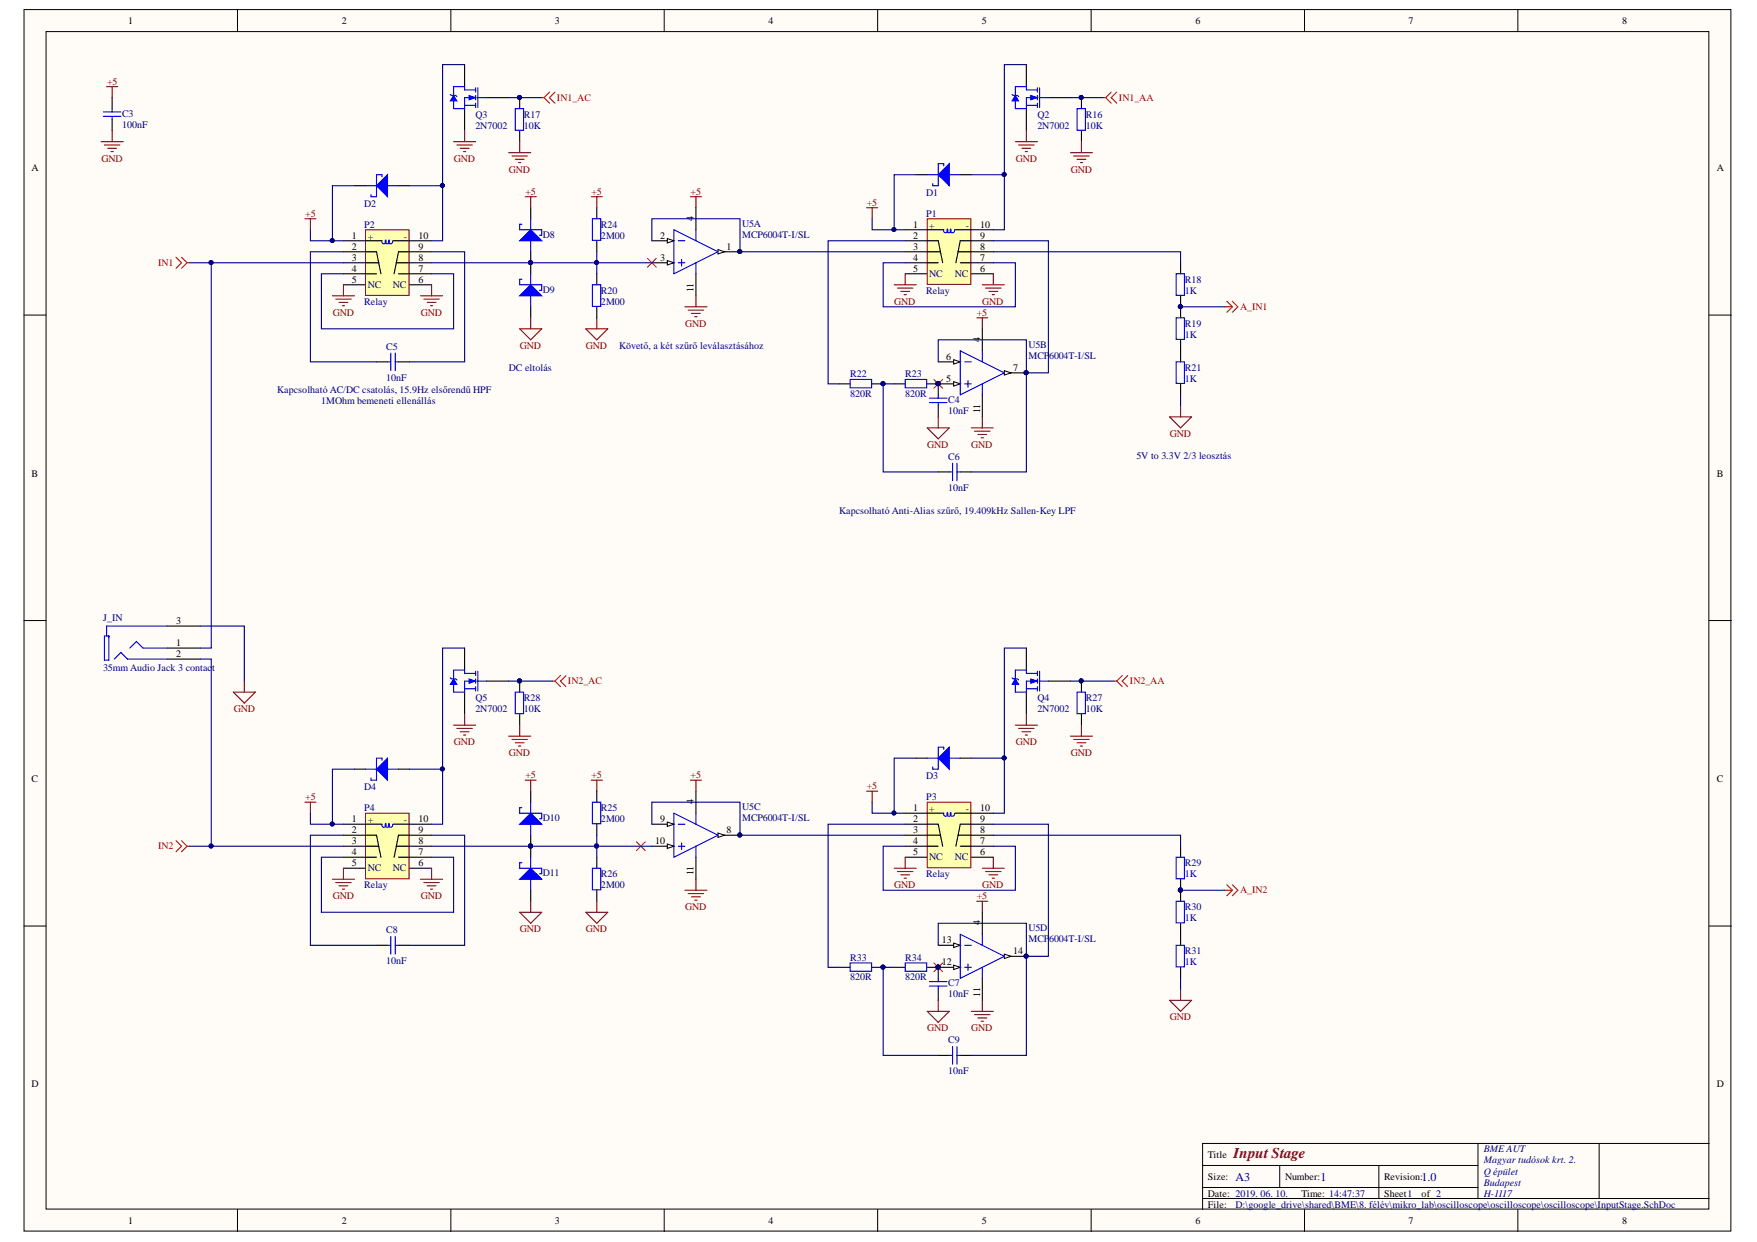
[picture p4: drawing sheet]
<svg xmlns="http://www.w3.org/2000/svg" width="297mm" height="210mm" viewBox="0 0 297 210" stroke-linecap="round" stroke-linejoin="round" font-family="sans-serif">
<defs><g id="words">
<text font-size="2.5" fill="#800000" x="208.5" y="195.7">Input Stage</text>
<g font-size="2" fill="#000080">
<text x="208.9" y="199.5">A3</text>
<text x="223.3" y="199.5">1</text>
<text x="240.3" y="199.5">1.0</text>
</g>
<g font-size="1.7">
<text x="21.7" y="4.1">1</text>
<text x="57.8" y="4.1">2</text>
<text x="93.8" y="4.1">3</text>
<text x="129.9" y="4.1">4</text>
<text x="166" y="4.1">5</text>
<text x="202.1" y="4.1">6</text>
<text x="238.1" y="4.1">7</text>
<text x="274.3" y="4.1">8</text>
<text x="5.3" y="28.9">A</text>
<text x="290.3" y="28.9">A</text>
<text x="59.5" y="40.3">1</text>
<text x="70.7" y="40.3">10</text>
<text x="111.6" y="40.3">2</text>
<text x="117.3" y="37.4" transform="rotate(-90 117.3 37.4)">4</text>
<text x="154.4" y="38.5">1</text>
<text x="154.4" y="40.3">2</text>
<text x="165.7" y="40.3">9</text>
<text x="165.7" y="38.5">10</text>
<text x="59.5" y="42.2">2</text>
<text x="59.5" y="44">3</text>
<text x="59.5" y="45.9">4</text>
<text x="59.5" y="47.8">5</text>
<text x="70.7" y="47.8">6</text>
<text x="70.7" y="45.9">7</text>
<text x="70.7" y="44">8</text>
<text x="70.7" y="42.2">9</text>
<text x="111.6" y="44">3</text>
<text x="122.8" y="42.2">1</text>
<text x="154.4" y="42.2">3</text>
<text x="154.4" y="44">4</text>
<text x="154.4" y="45.9">5</text>
<text x="165.7" y="45.9">6</text>
<text x="165.7" y="44">7</text>
<text x="165.7" y="42.2">8</text>
<text x="117.3" y="49.4" transform="rotate(-90 117.3 49.4)">11</text>
<text x="165.7" y="57.8" transform="rotate(-90 165.7 57.8)">4</text>
<text x="160" y="60.8">6</text>
<text x="160" y="64.5">5</text>
<text x="171.3" y="62.6">7</text>
<text x="165.7" y="69.8" transform="rotate(-90 165.7 69.8)">11</text>
<text x="5.3" y="80.6">B</text>
<text x="290.3" y="80.6">B</text>
<text x="29.8" y="105.4">3</text>
<text x="29.8" y="109.1">1</text>
<text x="29.8" y="111">2</text>
<text x="5.3" y="132.2">C</text>
<text x="117.3" y="135.9" transform="rotate(-90 117.3 135.9)">4</text>
<text x="154.4" y="137">1</text>
<text x="165.7" y="137">10</text>
<text x="290.3" y="132.2">C</text>
<text x="59.5" y="138.9">1</text>
<text x="59.5" y="140.8">2</text>
<text x="59.5" y="142.6">3</text>
<text x="70.7" y="142.6">8</text>
<text x="70.7" y="140.8">9</text>
<text x="70.7" y="138.9">10</text>
<text x="110.7" y="142.6">10</text>
<text x="111.6" y="138.9">9</text>
<text x="122.8" y="140.8">8</text>
<text x="154.4" y="138.9">2</text>
<text x="154.4" y="140.8">3</text>
<text x="154.4" y="142.6">4</text>
<text x="165.7" y="142.6">7</text>
<text x="165.7" y="140.8">8</text>
<text x="165.7" y="138.9">9</text>
<text x="59.5" y="144.5">4</text>
<text x="59.5" y="146.3">5</text>
<text x="70.7" y="146.3">6</text>
<text x="70.7" y="144.5">7</text>
<text x="117.3" y="147.9" transform="rotate(-90 117.3 147.9)">11</text>
<text x="154.4" y="144.5">5</text>
<text x="165.7" y="144.5">6</text>
<text x="159.2" y="159.4">13</text>
<text x="165.7" y="156.4" transform="rotate(-90 165.7 156.4)">4</text>
<text x="171.3" y="161.3">14</text>
<text x="159.2" y="163.2">12</text>
<text x="165.7" y="168.5" transform="rotate(-90 165.7 168.5)">11</text>
<text x="5.3" y="183.8">D</text>
<text x="290.3" y="183.8">D</text>
<text x="204.2" y="195.7">Title</text>
<text x="204.2" y="199.4">Size:</text>
<text x="204.2" y="202.2">Date: 2019. 06. 10.</text>
<text x="217.3" y="199.4">Number:</text>
<text x="220" y="202.2">Time: 14:47:37</text>
<text x="234" y="199.4">Revision:</text>
<text x="234" y="202.2">Sheet1</text>
<text x="240.3" y="202.2">of 2</text>
<text x="21.7" y="206.9">1</text>
<text x="57.8" y="206.9">2</text>
<text x="93.8" y="206.9">3</text>
<text x="129.9" y="206.9">4</text>
<text x="166" y="206.9">5</text>
<text x="202.1" y="206.9">6</text>
<text x="204.2" y="204.1">File:</text>
<text x="238.1" y="206.9">7</text>
<text x="274.3" y="206.9">8</text>
</g>
<g font-size="1.7" fill="#800000">
<text x="18.1" y="14.3">+5</text>
<text x="17.2" y="27.3">GND</text>
<text x="76.7" y="27.3">GND</text>
<text x="86" y="29.2">GND</text>
<text x="171.7" y="27.3">GND</text>
<text x="181" y="29.2">GND</text>
<text x="88.8" y="32.9">+5</text>
<text x="100" y="32.9">+5</text>
<text x="116.7" y="32.9">+5</text>
<text x="146.5" y="34.7">+5</text>
<text x="51.6" y="36.6">+5</text>
<text x="56.3" y="53.3">GND</text>
<text x="71.1" y="53.3">GND</text>
<text x="151.2" y="51.5">GND</text>
<text x="165.1" y="53.3">+5</text>
<text x="166.1" y="51.5">GND</text>
<text x="87.9" y="58.9">GND</text>
<text x="99.1" y="58.9">GND</text>
<text x="115.8" y="55.2">GND</text>
<text x="156.8" y="75.7">GND</text>
<text x="164.2" y="75.7">GND</text>
<text x="197.8" y="73.8">GND</text>
<text x="39.5" y="120.3">GND</text>
<text x="76.7" y="125.9">GND</text>
<text x="171.7" y="125.9">GND</text>
<text x="86" y="127.7">GND</text>
<text x="88.8" y="131.5">+5</text>
<text x="100" y="131.5">+5</text>
<text x="116.7" y="131.5">+5</text>
<text x="181" y="127.7">GND</text>
<text x="51.6" y="135.2">+5</text>
<text x="146.5" y="133.3">+5</text>
<text x="56.3" y="151.9">GND</text>
<text x="71.1" y="151.9">GND</text>
<text x="115.8" y="153.8">GND</text>
<text x="151.2" y="150.1">GND</text>
<text x="165.1" y="151.9">+5</text>
<text x="166.1" y="150.1">GND</text>
<text x="87.9" y="157.6">GND</text>
<text x="99.1" y="157.6">GND</text>
<text x="197.8" y="172.5">GND</text>
<text x="156.8" y="174.3">GND</text>
<text x="164.2" y="174.3">GND</text>
</g>
<g font-size="1.7" fill="#f00">
<text x="94.2" y="17.1">IN1_AC</text>
<text x="189.2" y="17.1">IN1_AA</text>
<text x="26.7" y="45">IN1</text>
<text x="209.6" y="52.4">A_IN1</text>
<text x="96" y="115.6">IN2_AC</text>
<text x="191" y="115.6">IN2_AA</text>
<text x="26.7" y="143.5">IN2</text>
<text x="209.6" y="151">A_IN2</text>
</g>
<g font-size="1.7" fill="#000080">
<text x="20.6" y="21.6">100nF</text>
<text x="20.6" y="19.7">C3</text>
<text x="80.4" y="19.9">Q3</text>
<text x="80.4" y="21.7">2N7002</text>
<text x="88.6" y="21.7">10K</text>
<text x="88.6" y="19.9">R17</text>
<text x="175.4" y="19.9">Q2</text>
<text x="175.4" y="21.7">2N7002</text>
<text x="183.6" y="21.7">10K</text>
<text x="183.6" y="19.9">R16</text>
<text x="61.6" y="34.9">D2</text>
<text x="156.6" y="33.1">D1</text>
<text x="61.6" y="38.5">P2</text>
<text x="62.2" y="40.5">+</text>
<text x="68.3" y="40.5">-</text>
<text x="91.8" y="40.2">D8</text>
<text x="101.6" y="40.3">2M00</text>
<text x="101.6" y="38.5">R24</text>
<text x="125.5" y="38.3">U5A</text>
<text x="125.5" y="40.2">MCP6004T-I/SL</text>
<text x="156.6" y="36.6">P1</text>
<text x="157.1" y="38.6">+</text>
<text x="163.3" y="38.6">-</text>
<text x="157.1" y="46.8">NC</text>
<text x="161.4" y="46.8">NC</text>
<text x="200.3" y="47.8">R18</text>
<text x="61.6" y="51.5">Relay</text>
<text x="62.2" y="48.7">NC</text>
<text x="66.4" y="48.7">NC</text>
<text x="91.8" y="49.5">D9</text>
<text x="101.6" y="51.5">2M00</text>
<text x="101.6" y="49.6">R20</text>
<text x="156.6" y="49.6">Relay</text>
<text x="200.3" y="49.6">1K</text>
<text x="65.3" y="59.1">C5</text>
<text x="104.6" y="58.9">Követő, a két szűrő leválasztásához</text>
<text x="173.9" y="58.8">U5B</text>
<text x="200.3" y="57.1">1K</text>
<text x="200.3" y="55.2">R19</text>
<text x="65.3" y="64.3">10nF</text>
<text x="86" y="62.6">DC eltolás</text>
<text x="143.7" y="63.7">R22</text>
<text x="153" y="63.7">R23</text>
<text x="173.9" y="60.6">MCP6004T-I/SL</text>
<text x="200.3" y="64.5">1K</text>
<text x="200.3" y="62.6">R21</text>
<text x="46.9" y="66.4">Kapcsolható AC/DC csatolás, 15.9Hz elsőrendű HPF</text>
<text x="54.3" y="68.2">1MOhm bemeneti ellenállás</text>
<text x="143.7" y="67.1">820R</text>
<text x="153" y="67.1">820R</text>
<text x="160.3" y="69.9">10nF</text>
<text x="160.3" y="68.1">C4</text>
<text x="160.3" y="77.7">C6</text>
<text x="192.1" y="77.5">5V to 3.3V 2/3 leosztás</text>
<text x="160.3" y="82.9">10nF</text>
<text x="141.9" y="86.8">Kapcsolható Anti-Alias szűrő, 19.409kHz Sallen-Key LPF</text>
<text x="17.4" y="104.9">J_IN</text>
<text x="17.4" y="113.4">35mm Audio Jack 3 contact</text>
<text x="80.4" y="118.4">Q5</text>
<text x="88.6" y="118.4">R28</text>
<text x="175.4" y="118.4">Q4</text>
<text x="183.6" y="118.4">R27</text>
<text x="80.4" y="120.3">2N7002</text>
<text x="88.6" y="120.3">10K</text>
<text x="175.4" y="120.3">2N7002</text>
<text x="183.6" y="120.3">10K</text>
<text x="156.6" y="131.7">D3</text>
<text x="61.6" y="137">P4</text>
<text x="61.6" y="133.6">D4</text>
<text x="101.6" y="137">R25</text>
<text x="125.5" y="136.9">U5C</text>
<text x="156.6" y="135.2">P3</text>
<text x="157.1" y="137.3">+</text>
<text x="163.3" y="137.3">-</text>
<text x="62.2" y="139.1">+</text>
<text x="68.3" y="139.1">-</text>
<text x="91.8" y="138.7">D10</text>
<text x="101.6" y="138.9">2M00</text>
<text x="125.5" y="138.7">MCP6004T-I/SL</text>
<text x="62.2" y="147.3">NC</text>
<text x="66.4" y="147.3">NC</text>
<text x="91.8" y="148">D11</text>
<text x="101.6" y="148.2">R26</text>
<text x="156.6" y="148.2">Relay</text>
<text x="157.1" y="145.4">NC</text>
<text x="161.4" y="145.4">NC</text>
<text x="200.3" y="148.2">1K</text>
<text x="200.3" y="146.3">R29</text>
<text x="61.6" y="150.1">Relay</text>
<text x="101.6" y="150.1">2M00</text>
<text x="200.3" y="155.6">1K</text>
<text x="200.3" y="153.8">R30</text>
<text x="65.3" y="157.7">C8</text>
<text x="173.9" y="157.3">U5D</text>
<text x="173.9" y="159.2">MCP6004T-I/SL</text>
<text x="200.3" y="161.3">R31</text>
<text x="65.3" y="162.9">10nF</text>
<text x="143.7" y="165.7">820R</text>
<text x="143.7" y="162.4">R33</text>
<text x="153" y="165.7">820R</text>
<text x="153" y="162.4">R34</text>
<text x="160.3" y="166.6">C7</text>
<text x="200.3" y="163.2">1K</text>
<text x="160.3" y="168.5">10nF</text>
<text x="160.3" y="176.3">C9</text>
<text x="160.3" y="181.5">10nF</text>
<text x="250.8" y="194.8">BME AUT</text>
<text x="250.8" y="196.6">Magyar tudósok krt. 2.</text>
<text x="250.8" y="198.5">Q épület</text>
<text x="250.8" y="200.4">Budapest</text>
<text x="250.8" y="202.2">H-1117</text>
<text x="208.9" y="204.1">D:\google_drive\shared\BME\8. félév\mikro_lab\oscilloscope\oscilloscope\oscilloscope\InputStage.SchDoc</text>
</g>
</g></defs>
<g fill="#fffcf8" stroke="#000" stroke-width=".17">
<path d="M4.1 1.6h288.5v206.5h-288.5z"/>
<path d="M7.8 5.3h281.1v199h-281.1z"/>
</g>
<g fill="none" stroke="#000" stroke-width=".17">
<path d="M40.1 1.6v3.7M76.2 1.6v3.7M112.3 1.6v3.7M148.4 1.6v3.7M184.5 1.6v3.7M220.5 1.6v3.7M256.6 1.6v3.7M4.1 53.2h3.7M289 53.2h3.7M4.1 104.9h3.7M289 104.9h3.7M4.1 156.5h3.7"/>
<path d="M289 156.5h3.7M203.3 197h46.6M216.3 197v3.7M233.1 197v5.6M249.9 193.2v9.4M270.4 193.2h-67.1v11.2M289 193.2h-18.6v9.4M40.1 204.4v3.7M76.2 204.4v3.7M112.3 204.4v3.7M148.4 204.4v3.7M184.5 204.4v3.7"/>
<path d="M203.3 202.6h85.7M203.3 200.7h46.6M220.5 204.4v3.7M256.6 204.4v3.7"/>
</g>
<g fill="none" stroke="#000" stroke-width=".19">
<path d="M19 16.5v1.9M19 20.2v1.9M58.1 40.7h3.7M58.1 42.5h3.7M58.1 44.4h3.7M58.1 46.3h3.7M58.1 48.1h3.7M69.2 40.7h3.8M69.2 42.5h3.8M69.2 44.4h3.8M69.2 46.3h3.8M69.2 48.1h3.8"/>
<path d="M158.6 64.9v1.8M158.6 68.6v1.9M158.6 79.8h1.9M162.3 79.8h1.9"/>
</g>
<path d="M17.5 18.9h2.9M17.5 19.7h2.9M19 18.4v.5M19 19.7v.5M157.1 67.3h3M157.1 68h3M158.6 66.7v.6M158.6 68v.6M160.5 79.8h.5M161 78.3v2.9M161.8 78.3v2.9M161.8 79.8h.5" fill="none" stroke="#00f" stroke-width=".19"/>
<g fill="none" stroke="#800000" stroke-width=".19">
<path d="M18 14.6h1.9M19 14.6v1.9M17.1 23.9h3.7M17.7 24.5h2.6M18.2 25.1h1.5M18.8 25.6h.3M19 22.1v1.8M165.1 53.7h1.9M166.1 53.7v1.9M164.2 72.3h3.7M164.8 72.9h2.6M165.3 73.4h1.5"/>
<path d="M165.9 74h.4M166.1 70.5v1.8M197.7 70.5h3.8l-1.9 1.8zM199.6 68.6v1.9"/>
</g>
<circle cx="158.6" cy="64.8" r=".34" fill="#000080" stroke="#000080" stroke-width=".17"/>
<path d="M61.8 38.8h7.4v11.1h-7.4z" fill="#ffffb0" stroke="#800000" stroke-width=".17"/>
<path d="M65.2 40.6a.37 .37 0 0 1-.2 .6 .37 .37 0 0 1-.4-.5M65.2 40.6a.37 .37 0 0 0 0 .5 .37 .37 0 0 0 .5 0 .37 .37 0 0 0 .1-.5M65.8 40.6a.37 .37 0 0 0 .1 .6 .37 .37 0 0 0 .5-.5" fill="none" stroke="#00f" stroke-width=".19"/>
<g fill="none" stroke="#000" stroke-width=".19">
<path d="M153 38.8h3.8M164.2 38.8h3.7M61.8 42.5h1.9l.3 1.9M61.8 40.7h2.8M61.8 44.4h2.2M61.8 46.3h1.9M64 44.4l.4 1.9M66.4 40.7h2.8M67 44.4l-.4 1.9M67 44.4h2.2M67.4 46.3h1.8M69.2 42.5h-1.8l-.4 1.9"/>
<path d="M153 40.7h3.8M153 44.4h3.8M153 42.5h3.8M153 46.3h3.8M164.2 40.7h3.7M164.2 44.4h3.7M164.2 42.5h3.7M164.2 46.3h3.7"/>
</g>
<path d="M156.8 37h7.3v11.1h-7.3z" fill="#ffffb0" stroke="#800000" stroke-width=".17"/>
<path d="M78.5 15.2h1.9M78.5 17.8h1.9M80.4 16.5h-1.9v1.9M80.4 14.8v.8M80.4 16.1v.8M80.4 17.4v.8M80.8 16.5h1.5M80.8 14.8v3.4M160.2 38.7a.37 .37 0 0 1-.3 .6 .37 .37 0 0 1-.4-.5M160.2 38.7a.37 .37 0 0 0 0 .5 .37 .37 0 0 0 .5 .1 .37 .37 0 0 0 0-.6M160.8 38.7a.37 .37 0 0 0 .1 .6 .37 .37 0 0 0 .5-.4" fill="none" stroke="#00f" stroke-width=".19"/>
<g fill="none" stroke="#000" stroke-width=".19">
<path d="M78.5 10.9v3.7M78.5 18.4v3.7M82.3 16.5h3.7M156.8 38.8h2.8M161.4 38.8h2.8M156.8 40.7h1.8l.4 1.8M156.8 42.5h2.2M156.8 44.4h1.8M159 42.5l.4 1.9M162 42.5l-.4 1.9M162 42.5h2.2M162.3 44.4h1.9"/>
<path d="M164.2 40.7h-1.9l-.3 1.8"/>
</g>
<g fill="none" stroke="#800000" stroke-width=".19">
<path d="M56.2 50h3.7M56.8 50.5h2.6M57.3 51.1h1.5M57.9 51.7h.3M58.1 48.1v1.9M71.1 50h3.7M71.7 50.5h2.6M72.2 51.1h1.5M72.8 51.7h.3M73 48.1v1.9M151.2 48.1h3.7M151.7 48.7h2.6"/>
<path d="M152.3 49.2h1.5M152.8 49.8h.4M153 46.3v1.8M166.1 48.1h3.7M166.6 48.7h2.6M167.2 49.2h1.5M167.7 49.8h.4M167.9 46.3v1.8M156.8 72.3h3.7l-1.9 1.9zM158.6 70.5v1.8"/>
</g>
<path d="M79.3 16.1l1.1 .4-1.1 .4z" fill="#00f"/>
<path d="M79.3 16.1l1.1 .4-1.1 .4z" fill="none" stroke="#00f" stroke-width=".17"/>
<path d="M76.7 17.1v1.3h1.8M78.5 15.2v-.6h-1.8v1.5" fill="none" stroke="#00f" stroke-width=".19"/>
<path d="M76.7 16.1l.5 1h-1.1z" fill="#00f"/>
<path d="M76.7 16.1l.5 1h-1.1z" fill="none" stroke="#00f" stroke-width=".17"/>
<path d="M76.1 15.9l.2 .2h.8l.1 .2" fill="none" stroke="#00f" stroke-width=".19"/>
<path d="M76.7 23.9h3.7M77.2 24.5h2.7M77.8 25.1h1.5M78.4 25.6h.3M78.5 22.1v1.8" fill="none" stroke="#800000" stroke-width=".19"/>
<path d="M63.7 31.4l1.8-1.9v3.7z" fill="#00f"/>
<path d="M173.5 15.2h1.9M173.5 17.8h1.9M175.4 16.5h-1.9v1.9M175.4 14.8v.8M175.4 16.1v.8M175.4 17.4v.8M175.8 16.5h1.4M175.8 14.8v3.4M61.8 31.4h1.9M63.7 31.4l1.8-1.9v3.7zM64.6 29.9v-.4h-.9v3.7h-1v-.3M65.5 31.4h1.9" fill="none" stroke="#00f" stroke-width=".19"/>
<path d="M173.5 10.9v3.7M173.5 18.4v3.7M177.2 16.5h3.8M59.9 31.4h1.9M67.4 31.4h1.8" fill="none" stroke="#000" stroke-width=".19"/>
<path d="M51.5 37h1.9M52.5 37v1.8" fill="none" stroke="#800000" stroke-width=".19"/>
<path d="M91.6 16.5h.4M92 16.5l.9 .9M92.9 15.6l-.9 .9M93.8 15.6l-.9 .9 .9 .9" fill="none" stroke="#f00" stroke-width=".19"/>
<path d="M174.3 16.1l1.1 .4-1.1 .4z" fill="#00f"/>
<path d="M174.3 16.1l1.1 .4-1.1 .4z" fill="none" stroke="#00f" stroke-width=".17"/>
<path d="M171.7 17.1v1.3h1.8M173.5 15.2v-.6h-1.8v1.5" fill="none" stroke="#00f" stroke-width=".19"/>
<path d="M171.7 16.1l.5 1h-1.1z" fill="#00f"/>
<path d="M171.7 16.1l.5 1h-1.1z" fill="none" stroke="#00f" stroke-width=".17"/>
<path d="M171.1 15.9l.2 .2h.7l.2 .2" fill="none" stroke="#00f" stroke-width=".19"/>
<path d="M171.7 23.9h3.7M172.2 24.5h2.6M172.8 25.1h1.5M173.3 25.6h.4M173.5 22.1v1.8" fill="none" stroke="#800000" stroke-width=".19"/>
<path d="M158.6 29.5l1.9-1.8v3.7z" fill="#00f"/>
<path d="M156.8 29.5h1.8M158.6 29.5l1.9-1.8v3.7zM159.6 28v-.3h-1v3.7h-.9v-.4M160.5 29.5h1.8M157.1 165.9h3M157.1 166.6h3M158.6 165.3v.6M158.6 166.6v.6M160.5 178.4h.5M161 176.9v3M161.8 176.9v3M161.8 178.4h.5" fill="none" stroke="#00f" stroke-width=".19"/>
<g fill="none" stroke="#000" stroke-width=".19">
<path d="M154.9 29.5h1.9M162.3 29.5h1.9M58.1 139.3h3.7M69.2 139.3h3.8M58.1 141.2h3.7M58.1 143h3.7M58.1 144.9h3.7M58.1 146.7h3.7M69.2 141.2h3.8M69.2 143h3.8M69.2 144.9h3.8M69.2 146.7h3.8"/>
<path d="M158.6 163.5v1.8M158.6 167.2v1.9M158.6 178.4h1.9M162.3 178.4h1.9"/>
</g>
<g fill="none" stroke="#800000" stroke-width=".19">
<path d="M146.5 35.1h1.9M147.4 35.1v1.9M39.4 117h3.8l-1.9 1.8zM41.3 115.1v1.9M165.1 152.3h1.9M166.1 152.3v1.9M164.2 170.9h3.7M164.8 171.5h2.6M165.3 172h1.5M165.9 172.6h.4M166.1 169.1v1.8M197.7 169.1h3.8l-1.9 1.8z"/>
<path d="M199.6 167.2v1.9"/>
</g>
<path d="M186.6 16.5h.3M186.9 16.5l1 .9M187.9 15.6l-1 .9M188.8 15.6l-.9 .9 .9 .9M207 51.9h1.3M207.4 50.9l.9 1M208.3 51.9l-.9 .9M208.3 50.9l1 1-1 .9" fill="none" stroke="#f00" stroke-width=".19"/>
<circle cx="158.6" cy="163.4" r=".34" fill="#000080" stroke="#000080" stroke-width=".17"/>
<path d="M61.8 137.4h7.4v11.1h-7.4z" fill="#ffffb0" stroke="#800000" stroke-width=".17"/>
<path d="M65.2 139.2a.37 .37 0 0 1-.2 .6 .37 .37 0 0 1-.4-.5M65.2 139.2a.37 .37 0 0 0 0 .5 .37 .37 0 0 0 .5 0 .37 .37 0 0 0 .1-.5M65.8 139.2a.37 .37 0 0 0 .1 .6 .37 .37 0 0 0 .5-.5" fill="none" stroke="#00f" stroke-width=".19"/>
<g fill="none" stroke="#000" stroke-width=".19">
<path d="M61.8 139.3h2.8M66.4 139.3h2.8M153 139.3h3.8M153 137.4h3.8M164.2 139.3h3.7M164.2 137.4h3.7M61.8 141.2h1.9l.3 1.8M61.8 143h2.2M61.8 144.9h1.9M64 143l.4 1.9M67 143l-.4 1.9M67 143h2.2"/>
<path d="M67.4 144.9h1.8M69.2 141.2h-1.8l-.4 1.8M153 143h3.8M153 141.2h3.8M153 144.9h3.8M164.2 143h3.7M164.2 141.2h3.7M164.2 144.9h3.7"/>
</g>
<path d="M156.8 135.6h7.3v11.1h-7.3z" fill="#ffffb0" stroke="#800000" stroke-width=".17"/>
<path d="M78.5 113.8h1.9M78.5 116.4h1.9M80.4 115.1h-1.9v1.9M80.4 113.4v.8M80.4 114.7v.8M80.4 116v.8M80.8 115.1h1.5M80.8 113.4v3.4M160.2 137.3a.38 .38 0 0 1-.3 .7 .37 .37 0 0 1-.4-.6M160.2 137.3a.37 .37 0 0 0 0 .5 .37 .37 0 0 0 .5 .1 .37 .37 0 0 0 0-.5M160.8 137.3a.37 .37 0 0 0 .1 .6 .37 .37 0 0 0 .5-.4" fill="none" stroke="#00f" stroke-width=".19"/>
<g fill="none" stroke="#000" stroke-width=".19">
<path d="M78.5 109.5v3.7M78.5 117v3.7M82.3 115.1h3.7M156.8 139.3h1.8l.4 1.9M156.8 137.4h2.8M161.4 137.4h2.8M164.2 139.3h-1.9l-.3 1.9M156.8 141.2h2.2M156.8 143h1.8M159 141.2l.4 1.8M162 141.2l-.4 1.8M162 141.2h2.2"/>
<path d="M162.3 143h1.9"/>
</g>
<g fill="none" stroke="#800000" stroke-width=".19">
<path d="M56.2 148.6h3.7M56.8 149.2h2.6M57.3 149.7h1.5M57.9 150.3h.3M58.1 146.7v1.9M71.1 148.6h3.7M71.7 149.2h2.6M72.2 149.7h1.5M72.8 150.3h.3M73 146.7v1.9M151.2 146.7h3.7M151.7 147.3h2.6"/>
<path d="M152.3 147.9h1.5M152.8 148.4h.4M153 144.9v1.8M166.1 146.7h3.7M166.6 147.3h2.6M167.2 147.9h1.5M167.7 148.4h.4M167.9 144.9v1.8M156.8 170.9h3.7l-1.9 1.9zM158.6 169.1v1.8"/>
</g>
<path d="M79.3 114.7l1.1 .4-1.1 .4z" fill="#00f"/>
<path d="M79.3 114.7l1.1 .4-1.1 .4z" fill="none" stroke="#00f" stroke-width=".17"/>
<path d="M76.7 115.7v1.3h1.8M78.5 113.8v-.6h-1.8v1.5" fill="none" stroke="#00f" stroke-width=".19"/>
<path d="M76.7 114.7l.5 1h-1.1z" fill="#00f"/>
<path d="M76.7 114.7l.5 1h-1.1z" fill="none" stroke="#00f" stroke-width=".17"/>
<path d="M76.1 114.6l.2 .1h.8l.1 .2" fill="none" stroke="#00f" stroke-width=".19"/>
<path d="M76.7 122.6h3.7M77.2 123.1h2.7M77.8 123.7h1.5M78.4 124.2h.3M78.5 120.7v1.9" fill="none" stroke="#800000" stroke-width=".19"/>
<path d="M63.7 130l1.8-1.9v3.8z" fill="#00f"/>
<path d="M173.5 113.8h1.9M173.5 116.4h1.9M175.4 115.1h-1.9v1.9M175.4 113.4v.8M175.4 114.7v.8M175.4 116v.8M175.8 115.1h1.4M175.8 113.4v3.4M61.8 130h1.9M63.7 130l1.8-1.9v3.8zM64.6 128.5v-.4h-.9v3.8h-1v-.4M65.5 130h1.9" fill="none" stroke="#00f" stroke-width=".19"/>
<path d="M173.5 109.5v3.7M173.5 117v3.7M177.2 115.1h3.8M59.9 130h1.9M67.4 130h1.8" fill="none" stroke="#000" stroke-width=".19"/>
<path d="M51.5 135.6h1.9M52.5 135.6v1.8" fill="none" stroke="#800000" stroke-width=".19"/>
<path d="M93.4 115.1h.4M93.8 115.1l.9 .9M94.7 114.2l-.9 .9M95.7 114.2l-1 .9 1 .9" fill="none" stroke="#f00" stroke-width=".19"/>
<path d="M174.3 114.7l1.1 .4-1.1 .4z" fill="#00f"/>
<path d="M174.3 114.7l1.1 .4-1.1 .4z" fill="none" stroke="#00f" stroke-width=".17"/>
<path d="M171.7 115.7v1.3h1.8M173.5 113.8v-.6h-1.8v1.5" fill="none" stroke="#00f" stroke-width=".19"/>
<path d="M171.7 114.7l.5 1h-1.1z" fill="#00f"/>
<path d="M171.7 114.7l.5 1h-1.1z" fill="none" stroke="#00f" stroke-width=".17"/>
<path d="M171.1 114.6l.2 .1h.7l.2 .2" fill="none" stroke="#00f" stroke-width=".19"/>
<path d="M171.7 122.6h3.7M172.2 123.1h2.6M172.8 123.7h1.5M173.3 124.2h.4M173.5 120.7v1.9" fill="none" stroke="#800000" stroke-width=".19"/>
<path d="M158.6 128.1l1.9-1.8v3.7z" fill="#00f"/>
<g fill="none" stroke="#00f" stroke-width=".19">
<path d="M87.1 18.4h1.4v3.6h-1.4zM182.1 18.4h1.4v3.6h-1.4zM100.1 37h1.5v3.6h-1.5zM66.1 59.7v2.9M66.8 59.7v2.9M100.1 48.1h1.5v3.7h-1.5zM198.8 46.3h1.4v3.6h-1.4zM198.8 53.7h1.4v3.7h-1.4zM65.5 61.2h.6M66.8 61.2h.6M143.7 64.1h3.7v1.4h-3.7zM153 64.1h3.7v1.4h-3.7z"/>
<path d="M198.8 61.2h1.4v3.6h-1.4zM18.4 107.5v4.1h-.7v-4.1h.7v.2M19.3 111.4l1.1-1.1 1.2 1.1h6.7M21.9 109.5l1.2-1.1 1.1 1.1h4.1M28.3 105.8h-10.3v1.7M87.1 117h1.4v3.6h-1.4zM182.1 117h1.4v3.6h-1.4zM100.1 135.6h1.5v3.6h-1.5zM156.8 128.1h1.8M158.6 128.1l1.9-1.8v3.7zM159.6 126.6v-.3h-1v3.7h-.9v-.4M160.5 128.1h1.8"/>
<path d="M65.5 159.8h.6M66.1 158.3v2.9M66.8 158.3v2.9M66.8 159.8h.6M100.1 146.7h1.5v3.7h-1.5zM198.8 144.9h1.4v3.6h-1.4zM198.8 152.3h1.4v3.7h-1.4zM198.8 159.8h1.4v3.6h-1.4zM143.7 162.7h3.7v1.5h-3.7zM153 162.7h3.7v1.5h-3.7z"/>
</g>
<g fill="none" stroke="#000" stroke-width=".19">
<path d="M87.9 16.5v1.9M182.8 16.5v1.9M87.9 22.1v1.8M100.9 35.1v1.9M182.8 22.1v1.8M100.9 40.7v1.8M100.9 46.3v1.8M100.9 51.9v1.8M110.2 40.7h3.7M199.6 44.4v1.9M199.6 50v3.7M199.6 57.4v3.8"/>
<path d="M63.7 61.2h1.8M67.4 61.2h1.8M141.9 64.9h1.8M147.4 64.9h1.9M151.2 64.9h1.8M156.8 64.9h1.8M199.6 64.9v1.8M28.3 105.8h5.6M28.3 109.5h5.6M28.3 111.4h5.6M87.9 115.1v1.9M182.8 115.1v1.9"/>
<path d="M87.9 120.7v1.9M100.9 133.7v1.9M100.9 139.3v1.9M154.9 128.1h1.9M162.3 128.1h1.9M182.8 120.7v1.9M63.7 159.8h1.8M67.4 159.8h1.8M100.9 144.9v1.8M100.9 150.5v1.8M199.6 143v1.9M199.6 148.6v3.7"/>
<path d="M199.6 156v3.8M141.9 163.5h1.8M147.4 163.5h1.9M151.2 163.5h1.8M156.8 163.5h1.8M199.6 163.5v1.8"/>
</g>
<g fill="none" stroke="#800000" stroke-width=".19">
<path d="M100 33.2h1.8M100.9 33.2v1.9M116.7 33.2h1.9M117.7 33.2v1.9M99 55.6h3.8l-1.9 1.8zM100.9 53.7v1.9M115.8 51.9h3.7M116.3 52.4h2.7M116.9 53h1.5M117.5 53.5h.3M117.7 50v1.9M100 131.9h1.8"/>
<path d="M100.9 131.9v1.8M116.7 131.9h1.9M117.7 131.9v1.8M146.5 133.7h1.9M147.4 133.7v1.9M99 154.2h3.8l-1.9 1.8zM100.9 152.3v1.9M115.8 150.5h3.7M116.3 151h2.7M116.9 151.6h1.5M117.5 152.1h.3M117.7 148.6v1.9"/>
</g>
<g fill="none" stroke="#f00" stroke-width=".19">
<path d="M29.8 43.5l.9 .9-.9 .9M30.7 43.5l.9 .9M31.6 44.4l-.9 .9M31.6 44.4h.4M188.4 115.1h.4M188.8 115.1l.9 .9M189.7 114.2l-.9 .9M190.7 114.2l-1 .9 1 .9M29.8 142.1l.9 .9-.9 .9M30.7 142.1l.9 .9M31.6 143l-.9 .9M31.6 143h.4"/>
<path d="M207 150.5h1.3M207.4 149.5l.9 1M208.3 150.5l-.9 .9M208.3 149.5l1 1-1 .9"/>
</g>
<g fill="#000080" stroke="#000080" stroke-width=".17">
<circle cx="182.8" cy="16.5" r=".33"/>
<circle cx="182.8" cy="115.1" r=".33"/>
<circle cx="87.8" cy="115.1" r=".34"/>
<circle cx="87.8" cy="16.5" r=".34"/>
<circle cx="158.6" cy="64.8" r=".34"/>
<circle cx="158.6" cy="163.4" r=".34"/>
<circle cx="149.3" cy="64.8" r=".34"/>
<circle cx="149.3" cy="163.4" r=".34"/>
<circle cx="199.6" cy="51.8" r=".34"/>
<circle cx="199.6" cy="150.4" r=".34"/>
</g>
<path d="M109.5 43.7l1.4 1.5M110.9 43.7l-1.4 1.5M157.9 64.1l1.5 1.5M159.4 64.1l-1.5 1.5M107.6 142.3l1.5 1.5M109.1 142.3l-1.5 1.5M157.9 162.7l1.5 1.5M159.4 162.7l-1.5 1.5" fill="none" stroke="#f00" stroke-width=".17"/>
<path d="M112.8 40.3l1.1 .4-1.1 .4z" fill="#fffcf8"/>
<path d="M112.8 40.3l1.1 .4-1.1 .4z" fill="none" stroke="#000" stroke-width=".17"/>
<path d="M110.2 44.4h3.7" fill="none" stroke="#000" stroke-width=".19"/>
<path d="M112.8 44l1.1 .4-1.1 .4z" fill="#fffcf8"/>
<path d="M112.8 44l1.1 .4-1.1 .4z" fill="none" stroke="#000" stroke-width=".17"/>
<path d="M121.4 42.5h3.7" fill="none" stroke="#000" stroke-width=".19"/>
<path d="M121.4 42.2l1.1 .3-1.1 .4z" fill="#fffcf8"/>
<path d="M121.4 42.2l1.1 .3-1.1 .4z" fill="none" stroke="#000" stroke-width=".17"/>
<circle cx="125.1" cy="42.5" r=".34" fill="#000080" stroke="#000080" stroke-width=".17"/>
<path d="M113.9 38.8l7.5 3.7-7.5 3.8zM117.7 38.8v1.9M114.7 40.7h1.1M114.7 44.4h1.1M115.2 43.9v1.1M117.7 44.4v1.9" fill="none" stroke="#00f" stroke-width=".19"/>
<path d="M117.7 35.1v3.7M117.7 46.3v3.7M158.6 61.2h3.7" fill="none" stroke="#000" stroke-width=".19"/>
<path d="M161.2 60.8l1.1 .4-1.1 .3z" fill="#fffcf8"/>
<path d="M161.2 60.8l1.1 .4-1.1 .3z" fill="none" stroke="#000" stroke-width=".17"/>
<path d="M158.6 64.9h3.7" fill="none" stroke="#000" stroke-width=".19"/>
<path d="M161.2 64.5l1.1 .4-1.1 .3z" fill="#fffcf8"/>
<path d="M161.2 64.5l1.1 .4-1.1 .3z" fill="none" stroke="#000" stroke-width=".17"/>
<circle cx="158.6" cy="64.8" r=".34" fill="#000080" stroke="#000080" stroke-width=".17"/>
<path d="M169.8 63h3.7" fill="none" stroke="#000" stroke-width=".19"/>
<path d="M169.8 62.6l1.1 .4-1.1 .4z" fill="#fffcf8"/>
<path d="M169.8 62.6l1.1 .4-1.1 .4z" fill="none" stroke="#000" stroke-width=".17"/>
<g fill="#000080" stroke="#000080" stroke-width=".17">
<circle cx="173.5" cy="63" r=".33"/>
<circle cx="158.6" cy="64.8" r=".34"/>
</g>
<path d="M162.3 59.3l7.5 3.7-7.5 3.7zM166.1 59.3v1.9M163.1 61.2h1.1M163.1 64.9h1.1M163.6 64.3v1.1M166.1 64.9v1.8" fill="none" stroke="#00f" stroke-width=".19"/>
<path d="M166.1 55.6v3.7M166.1 66.7v3.8M158.6 163.5h3.7" fill="none" stroke="#000" stroke-width=".19"/>
<path d="M161.2 163.1l1.1 .4-1.1 .4z" fill="#fffcf8"/>
<path d="M161.2 163.1l1.1 .4-1.1 .4z" fill="none" stroke="#000" stroke-width=".17"/>
<circle cx="158.6" cy="163.4" r=".34" fill="#000080" stroke="#000080" stroke-width=".17"/>
<path d="M158.6 159.8h3.7" fill="none" stroke="#000" stroke-width=".19"/>
<path d="M161.2 159.4l1.1 .4-1.1 .3z" fill="#fffcf8"/>
<path d="M161.2 159.4l1.1 .4-1.1 .3z" fill="none" stroke="#000" stroke-width=".17"/>
<path d="M169.8 161.6h3.7" fill="none" stroke="#000" stroke-width=".19"/>
<path d="M169.8 161.2l1.1 .4-1.1 .4z" fill="#fffcf8"/>
<path d="M169.8 161.2l1.1 .4-1.1 .4z" fill="none" stroke="#000" stroke-width=".17"/>
<g fill="#000080" stroke="#000080" stroke-width=".17">
<circle cx="173.5" cy="161.6" r=".33"/>
<circle cx="158.6" cy="163.4" r=".34"/>
</g>
<path d="M162.3 157.9l7.5 3.7-7.5 3.7zM163.1 159.8h1.1M166.1 157.9v1.9M163.1 163.5h1.1M163.6 162.9v1.1M166.1 163.5v1.8" fill="none" stroke="#00f" stroke-width=".19"/>
<path d="M110.2 139.3h3.7M166.1 154.2v3.7M166.1 165.3v3.8" fill="none" stroke="#000" stroke-width=".19"/>
<path d="M112.8 138.9l1.1 .4-1.1 .4z" fill="#fffcf8"/>
<path d="M112.8 138.9l1.1 .4-1.1 .4z" fill="none" stroke="#000" stroke-width=".17"/>
<path d="M110.2 143h3.7" fill="none" stroke="#000" stroke-width=".19"/>
<path d="M112.8 142.6l1.1 .4-1.1 .4z" fill="#fffcf8"/>
<path d="M112.8 142.6l1.1 .4-1.1 .4z" fill="none" stroke="#000" stroke-width=".17"/>
<path d="M121.4 141.2h3.7" fill="none" stroke="#000" stroke-width=".19"/>
<path d="M121.4 140.8l1.1 .4-1.1 .3z" fill="#fffcf8"/>
<path d="M121.4 140.8l1.1 .4-1.1 .3z" fill="none" stroke="#000" stroke-width=".17"/>
<circle cx="125.1" cy="141.1" r=".34" fill="#000080" stroke="#000080" stroke-width=".17"/>
<path d="M113.9 137.4l7.5 3.8-7.5 3.7zM114.7 139.3h1.1M117.7 137.4v1.9M114.7 143h1.1M115.2 142.5v1.1M117.7 143v1.9" fill="none" stroke="#00f" stroke-width=".19"/>
<path d="M117.7 133.7v3.7M117.7 144.9v3.7" fill="none" stroke="#000" stroke-width=".19"/>
<path d="M87.9 148.6l1.8-1.9 1.9 1.9z" fill="#00f"/>
<path d="M87.9 148.6l1.8-1.9 1.9 1.9zM88.2 145.8h-.3v.9h3.7v1h-.4M89.7 144.9v1.8M89.7 148.6v1.9" fill="none" stroke="#00f" stroke-width=".19"/>
<path d="M89.7 143v1.9M89.7 150.5v1.8" fill="none" stroke="#000" stroke-width=".19"/>
<circle cx="89.7" cy="143" r=".34" fill="#000080" stroke="#000080" stroke-width=".17"/>
<path d="M87.9 139.3l1.8-1.9 1.9 1.9z" fill="#00f"/>
<path d="M87.9 139.3l1.8-1.9 1.9 1.9zM88.2 136.5h-.3v.9h3.7v1h-.4M89.7 135.6v1.8M89.7 139.3v1.9" fill="none" stroke="#00f" stroke-width=".19"/>
<path d="M89.7 133.7v1.9M89.7 141.2v1.8" fill="none" stroke="#000" stroke-width=".19"/>
<circle cx="89.7" cy="143" r=".34" fill="#000080" stroke="#000080" stroke-width=".17"/>
<path d="M88.8 131.9h1.9M89.7 131.9v1.8M87.9 154.2h3.7l-1.9 1.8zM89.7 152.3v1.9" fill="none" stroke="#800000" stroke-width=".19"/>
<path d="M87.9 50l1.8-1.9 1.9 1.9z" fill="#00f"/>
<path d="M87.9 50l1.8-1.9 1.9 1.9zM88.2 47.2h-.3v.9h3.7v1h-.4M89.7 46.3v1.8M89.7 50v1.9" fill="none" stroke="#00f" stroke-width=".19"/>
<path d="M89.7 44.4v1.9M89.7 51.9v1.8" fill="none" stroke="#000" stroke-width=".19"/>
<circle cx="89.7" cy="44.4" r=".34" fill="#000080" stroke="#000080" stroke-width=".17"/>
<path d="M87.9 40.7l1.8-1.9 1.9 1.9z" fill="#00f"/>
<path d="M88.2 37.9h-.3v.9h3.7v1h-.4M89.7 37v1.8M87.9 40.7l1.8-1.9 1.9 1.9zM89.7 40.7v1.8" fill="none" stroke="#00f" stroke-width=".19"/>
<path d="M89.7 35.1v1.9M89.7 42.5v1.9" fill="none" stroke="#000" stroke-width=".19"/>
<g fill="#000080" stroke="#000080" stroke-width=".17">
<circle cx="89.7" cy="44.4" r=".34"/>
<circle cx="173.5" cy="63" r=".33"/>
<circle cx="199.6" cy="51.8" r=".34"/>
<circle cx="56.2" cy="40.7" r=".34"/>
<circle cx="74.8" cy="31.3" r=".34"/>
<circle cx="151.1" cy="38.8" r=".33"/>
<circle cx="169.8" cy="29.5" r=".34"/>
<circle cx="173.5" cy="161.6" r=".33"/>
<circle cx="199.6" cy="150.4" r=".34"/>
<circle cx="56.2" cy="139.3" r=".34"/>
<circle cx="74.8" cy="130" r=".34"/>
<circle cx="151.1" cy="137.4" r=".33"/>
<circle cx="169.8" cy="128.1" r=".34"/>
<circle cx="35.7" cy="143" r=".34"/>
<circle cx="35.7" cy="44.4" r=".34"/>
<circle cx="149.3" cy="64.8" r=".34"/>
<circle cx="149.3" cy="163.4" r=".34"/>
<circle cx="125.1" cy="42.5" r=".34"/>
<circle cx="125.1" cy="141.1" r=".34"/>
<circle cx="100.8" cy="143" r=".33"/>
<circle cx="89.7" cy="143" r=".34"/>
<circle cx="100.8" cy="44.4" r=".33"/>
<circle cx="87.8" cy="16.5" r=".34"/>
<circle cx="182.8" cy="16.5" r=".33"/>
<circle cx="87.8" cy="115.1" r=".34"/>
<circle cx="182.8" cy="115.1" r=".33"/>
</g>
<g fill="none" stroke="#800000" stroke-width=".19">
<path d="M86 25.8h3.7M86.6 26.4h2.6M87.1 26.9h1.5M87.7 27.5h.3M87.9 23.9v1.9M88.8 33.2h1.9M89.7 33.2v1.9M181 25.8h3.7M181.5 26.4h2.6M182.1 26.9h1.5M182.6 27.5h.4M182.8 23.9v1.9"/>
<path d="M87.9 55.6h3.7l-1.9 1.8zM89.7 53.7v1.9M86 124.4h3.7M86.6 125h2.6M87.1 125.5h1.5M87.7 126.1h.3M87.9 122.6v1.8M181 124.4h3.7M181.5 125h2.6M182.1 125.5h1.5M182.6 126.1h.4M182.8 122.6v1.8"/>
</g>
<g fill="none" stroke="#000080" stroke-width=".19">
<path d="M78.5 10.9h-3.7v29.8h-1.8M86 16.5h5.6M173.5 10.9h-3.7v27.9h-1.9M181 16.5h5.6M52.5 38.8v1.9h3.7M59.9 31.4h-3.7v9.3h1.9M69.2 31.4h5.6M147.4 37v1.8h3.8M154.9 29.5h-3.7v9.3h1.8M164.2 29.5h5.6M32 44.4h3.7M58.1 46.3h-3.8v9.3h22.4v-9.3h-3.7"/>
<path d="M58.1 44.4h-22.4v65.1h-1.8M58.1 42.5h-5.6v18.7h11.2M73 42.5h5.5v18.7h-9.3M73 44.4h37.2M100.9 42.5v3.8M110.2 40.7v-3.7h14.9v5.5h27.9M153 44.4h-3.7v7.5h22.4v-7.5h-3.8M153 40.7h-13v24.2h1.9M167.9 40.7h9.3v22.3h-3.7v16.8h-9.3M167.9 42.5h31.7v1.9M199.6 51.9h7.4M151.2 64.9h-1.9v14.9h9.3"/>
<path d="M158.6 61.2v-3.8h14.9v5.6M199.6 66.7v1.9M33.9 105.8h7.4v9.3M33.9 111.4h1.8v31.6h22.4M78.5 109.5h-3.7v29.8h-1.8M86 115.1h7.4M173.5 109.5h-3.7v27.9h-1.9M181 115.1h7.4M52.5 137.4v1.9h3.7M59.9 130h-3.7v9.3h1.9M69.2 130h5.6M110.2 139.3v-3.7h14.9v5.6h27.9"/>
<path d="M147.4 135.6v1.8h3.8M153 139.3h-13v24.2h1.9M154.9 128.1h-3.7v9.3h1.8M164.2 128.1h5.6M167.9 139.3h9.3v22.3h-3.7v16.8h-9.3M32 143h3.7M58.1 144.9h-3.8v9.3h22.4v-9.3h-3.7M58.1 141.2h-5.6v18.6h11.2M73 141.2h5.5v18.6h-9.3M73 143h37.2M100.9 141.2v3.7M153 143h-3.7v7.5h22.4v-7.5h-3.8"/>
<path d="M158.6 159.8v-3.8h14.9v5.6M167.9 141.2h31.7v1.8M199.6 150.5h7.4M151.2 163.5h-1.9v14.9h9.3M199.6 165.3v1.9"/>
</g>
<use href="#words"/>
</svg>
